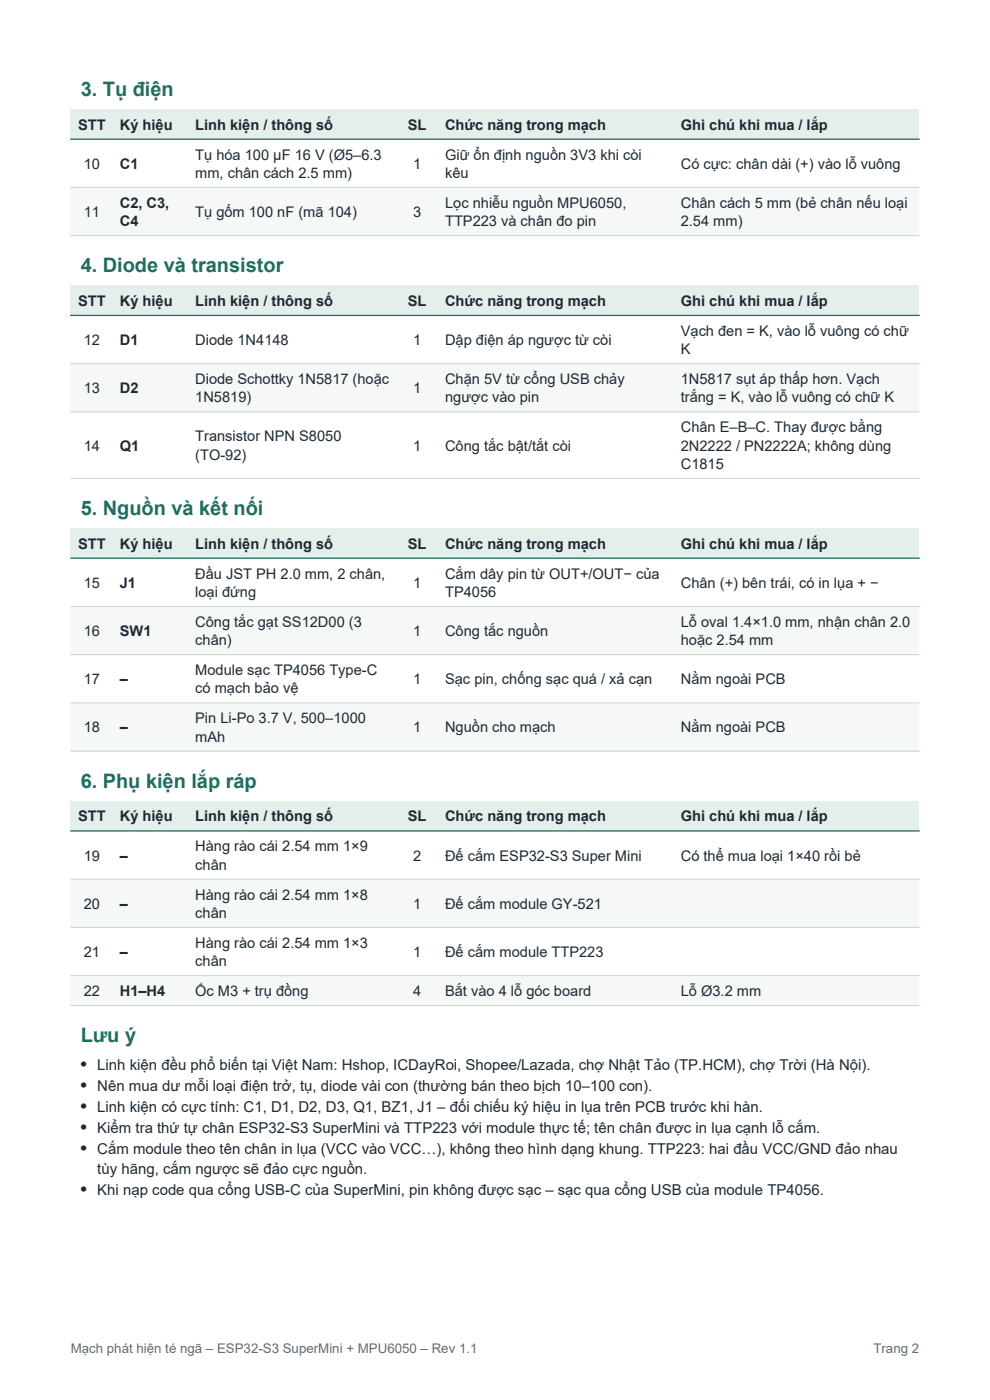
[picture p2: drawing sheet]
<svg xmlns="http://www.w3.org/2000/svg" width="210mm" height="297mm" viewBox="0 0 210 297" stroke-linecap="round" stroke-linejoin="round" font-family="sans-serif">
<defs><g id="words">
<g font-size="4.2" fill="#1d6f5f">
<text x="17.1" y="20.4">3. Tụ điện</text>
<text x="17.1" y="57.7">4. Diode và transistor</text>
<text x="17.1" y="109.3">5. Nguồn và kết nối</text>
<text x="17.1" y="167.1">6. Phụ kiện lắp ráp</text>
<text x="17.1" y="221.1">Lưu ý</text>
</g>
<g font-size="3.5" fill="#1f2933">
<text x="17.1" y="227.1">•</text>
<text x="17.1" y="231.5">•</text>
<text x="17.1" y="235.9">•</text>
<text x="17.1" y="240.3">•</text>
<text x="17.1" y="244.7">•</text>
<text x="17.1" y="253.5">•</text>
</g>
<g font-size="3.2" fill="#1f2933">
<text x="20.6" y="227.1">Linh kiện đều phổ biến tại Việt Nam: Hshop, ICDayRoi, Shopee/Lazada, chợ Nhật Tảo (TP.HCM), chợ Trời (Hà Nội).</text>
<text x="20.6" y="231.5">Nên mua dư mỗi loại điện trở, tụ, diode vài con (thường bán theo bịch 10–100 con).</text>
<text x="20.6" y="235.9">Linh kiện có cực tính: C1, D1, D2, D3, Q1, BZ1, J1 – đối chiếu ký hiệu in lụa trên PCB trước khi hàn.</text>
<text x="20.6" y="240.3">Kiểm tra thứ tự chân ESP32-S3 SuperMini và TTP223 với module thực tế; tên chân được in lụa cạnh lỗ cắm.</text>
<text x="20.6" y="244.7">Cắm module theo tên chân in lụa (VCC vào VCC…), không theo hình dạng khung. TTP223: hai đầu VCC/GND đảo nhau</text>
<text x="20.6" y="249.1">tùy hãng, cắm ngược sẽ đảo cực nguồn.</text>
<text x="20.6" y="253.5">Khi nạp code qua cổng USB-C của SuperMini, pin không được sạc – sạc qua cổng USB của module TP4056.</text>
</g>
<g font-size="3.1" fill="#1f2933">
<text x="16.6" y="27.5">STT</text>
<text x="25.4" y="27.5">Ký hiệu</text>
<text x="41.4" y="27.5">Linh kiện / thông số</text>
<text x="86.5" y="27.5">SL</text>
<text x="94.4" y="27.5">Chức năng trong mạch</text>
<text x="144.4" y="27.5">Ghi chú khi mua / lắp</text>
<text x="17.8" y="35.8">10</text>
<text x="25.4" y="35.8">C1</text>
<text x="41.4" y="33.9">Tụ hóa 100 µF 16 V (Ø5–6.3</text>
<text x="87.6" y="35.8">1</text>
<text x="94.4" y="33.9">Giữ ổn định nguồn 3V3 khi còi</text>
<text x="144.4" y="35.8">Có cực: chân dài (+) vào lỗ vuông</text>
<text x="41.4" y="37.7">mm, chân cách 2.5 mm)</text>
<text x="94.4" y="37.7">kêu</text>
<text x="17.8" y="46">11</text>
<text x="25.4" y="44.1">C2, C3,</text>
<text x="25.4" y="48">C4</text>
<text x="41.4" y="46">Tụ gốm 100 nF (mã 104)</text>
<text x="87.6" y="46">3</text>
<text x="94.4" y="44.1">Lọc nhiễu nguồn MPU6050,</text>
<text x="94.4" y="48">TTP223 và chân đo pin</text>
<text x="144.4" y="44.1">Chân cách 5 mm (bẻ chân nếu loại</text>
<text x="144.4" y="48">2.54 mm)</text>
<text x="16.6" y="64.9">STT</text>
<text x="25.4" y="64.9">Ký hiệu</text>
<text x="41.4" y="64.9">Linh kiện / thông số</text>
<text x="86.5" y="64.9">SL</text>
<text x="94.4" y="64.9">Chức năng trong mạch</text>
<text x="144.4" y="64.9">Ghi chú khi mua / lắp</text>
<text x="144.4" y="71.3">Vạch đen = K, vào lỗ vuông có chữ</text>
<text x="17.8" y="73.2">12</text>
<text x="25.4" y="73.2">D1</text>
<text x="41.4" y="73.2">Diode 1N4148</text>
<text x="87.6" y="73.2">1</text>
<text x="94.4" y="73.2">Dập điện áp ngược từ còi</text>
<text x="144.4" y="75.1">K</text>
<text x="17.8" y="83.4">13</text>
<text x="25.4" y="83.4">D2</text>
<text x="41.4" y="81.5">Diode Schottky 1N5817 (hoặc</text>
<text x="87.6" y="83.4">1</text>
<text x="94.4" y="81.5">Chặn 5V từ cổng USB chảy</text>
<text x="144.4" y="81.5">1N5817 sụt áp thấp hơn. Vạch</text>
<text x="41.4" y="85.4">1N5819)</text>
<text x="94.4" y="85.4">ngược vào pin</text>
<text x="144.4" y="85.4">trắng = K, vào lỗ vuông có chữ K</text>
<text x="17.8" y="95.6">14</text>
<text x="25.4" y="95.6">Q1</text>
<text x="41.4" y="93.7">Transistor NPN S8050</text>
<text x="87.6" y="95.6">1</text>
<text x="94.4" y="95.6">Công tắc bật/tắt còi</text>
<text x="144.4" y="91.7">Chân E–B–C. Thay được bằng</text>
<text x="144.4" y="95.6">2N2222 / PN2222A; không dùng</text>
<text x="41.4" y="97.5">(TO-92)</text>
<text x="144.4" y="99.5">C1815</text>
<text x="16.6" y="116.4">STT</text>
<text x="25.4" y="116.4">Ký hiệu</text>
<text x="41.4" y="116.4">Linh kiện / thông số</text>
<text x="86.5" y="116.4">SL</text>
<text x="94.4" y="116.4">Chức năng trong mạch</text>
<text x="144.4" y="116.4">Ghi chú khi mua / lắp</text>
<text x="17.8" y="124.7">15</text>
<text x="25.4" y="124.7">J1</text>
<text x="41.4" y="122.8">Đầu JST PH 2.0 mm, 2 chân,</text>
<text x="87.6" y="124.7">1</text>
<text x="94.4" y="122.8">Cắm dây pin từ OUT+/OUT− của</text>
<text x="144.4" y="124.7">Chân (+) bên trái, có in lụa + −</text>
<text x="41.4" y="126.6">loại đứng</text>
<text x="94.4" y="126.6">TP4056</text>
<text x="17.8" y="134.9">16</text>
<text x="25.4" y="134.9">SW1</text>
<text x="41.4" y="133">Công tắc gạt SS12D00 (3</text>
<text x="41.4" y="136.9">chân)</text>
<text x="87.6" y="134.9">1</text>
<text x="94.4" y="134.9">Công tắc nguồn</text>
<text x="144.4" y="133">Lỗ oval 1.4×1.0 mm, nhận chân 2.0</text>
<text x="144.4" y="136.9">hoặc 2.54 mm</text>
<text x="41.4" y="143.2">Module sạc TP4056 Type-C</text>
<text x="17.8" y="145.2">17</text>
<text x="25.4" y="145.2">–</text>
<text x="41.4" y="147.1">có mạch bảo vệ</text>
<text x="87.6" y="145.2">1</text>
<text x="94.4" y="145.2">Sạc pin, chống sạc quá / xả cạn</text>
<text x="144.4" y="145.2">Nằm ngoài PCB</text>
<text x="17.8" y="155.4">18</text>
<text x="25.4" y="155.4">–</text>
<text x="41.4" y="153.5">Pin Li-Po 3.7 V, 500–1000</text>
<text x="87.6" y="155.4">1</text>
<text x="94.4" y="155.4">Nguồn cho mạch</text>
<text x="144.4" y="155.4">Nằm ngoài PCB</text>
<text x="41.4" y="157.3">mAh</text>
<text x="16.6" y="174.3">STT</text>
<text x="25.4" y="174.3">Ký hiệu</text>
<text x="41.4" y="174.3">Linh kiện / thông số</text>
<text x="86.5" y="174.3">SL</text>
<text x="94.4" y="174.3">Chức năng trong mạch</text>
<text x="144.4" y="174.3">Ghi chú khi mua / lắp</text>
<text x="17.8" y="182.6">19</text>
<text x="25.4" y="182.6">–</text>
<text x="41.4" y="180.6">Hàng rào cái 2.54 mm 1×9</text>
<text x="41.4" y="184.5">chân</text>
<text x="87.6" y="182.6">2</text>
<text x="94.4" y="182.6">Đế cắm ESP32-S3 Super Mini</text>
<text x="144.4" y="182.6">Có thể mua loại 1×40 rồi bẻ</text>
<text x="41.4" y="190.8">Hàng rào cái 2.54 mm 1×8</text>
<text x="17.8" y="192.8">20</text>
<text x="25.4" y="192.8">–</text>
<text x="41.4" y="194.7">chân</text>
<text x="87.6" y="192.8">1</text>
<text x="94.4" y="192.8">Đế cắm module GY-521</text>
<text x="17.8" y="203">21</text>
<text x="25.4" y="203">–</text>
<text x="41.4" y="201.1">Hàng rào cái 2.54 mm 1×3</text>
<text x="87.6" y="203">1</text>
<text x="94.4" y="203">Đế cắm module TTP223</text>
<text x="41.4" y="205">chân</text>
<text x="17.8" y="211.3">22</text>
<text x="25.4" y="211.3">H1–H4</text>
<text x="41.4" y="211.3">Ốc M3 + trụ đồng</text>
<text x="87.6" y="211.3">4</text>
<text x="94.4" y="211.3">Bắt vào 4 lỗ góc board</text>
<text x="144.4" y="211.3">Lỗ Ø3.2 mm</text>
</g>
<g font-size="2.8" fill="#5f6b76">
<text x="15" y="287">Mạch phát hiện té ngã – ESP32-S3 SuperMini + MPU6050 – Rev 1.1</text>
<text x="185.3" y="287">Trang 2</text>
</g>
</g></defs>
<path d="M15 23.2h180v6.3h-180z" fill-rule="evenodd" fill="#e4efec"/>
<path d="M15 39.8h180v10.2h-180z" fill-rule="evenodd" fill="#f6f8f8"/>
<path d="M15 29.5h180" fill="none" stroke="#1d6f5f" stroke-width=".28"/>
<path d="M15 39.8h180M15 50h180" fill="none" stroke="#c9d3d1" stroke-width=".21"/>
<path d="M15 60.6h180v6.3h-180z" fill-rule="evenodd" fill="#e4efec"/>
<path d="M15 77.1h180v10.3h-180z" fill-rule="evenodd" fill="#f6f8f8"/>
<path d="M15 66.9h180" fill="none" stroke="#1d6f5f" stroke-width=".28"/>
<path d="M15 77.1h180M15 87.4h180M15 101.5h180" fill="none" stroke="#c9d3d1" stroke-width=".21"/>
<path d="M15 112.1h180v6.3h-180z" fill-rule="evenodd" fill="#e4efec"/>
<g fill="#f6f8f8">
<path d="M15 128.7h180v10.2h-180z" fill-rule="evenodd"/>
<path d="M15 149.1h180v10.2h-180z" fill-rule="evenodd"/>
</g>
<path d="M15 118.4h180" fill="none" stroke="#1d6f5f" stroke-width=".28"/>
<path d="M15 128.7h180M15 138.9h180M15 149.1h180M15 159.3h180" fill="none" stroke="#c9d3d1" stroke-width=".21"/>
<path d="M15 169.9h180v6.4h-180z" fill-rule="evenodd" fill="#e4efec"/>
<g fill="#f6f8f8">
<path d="M15 186.5h180v10.2h-180z" fill-rule="evenodd"/>
<path d="M15 207h180v6.3h-180z" fill-rule="evenodd"/>
</g>
<path d="M15 176.3h180" fill="none" stroke="#1d6f5f" stroke-width=".28"/>
<path d="M15 186.5h180M15 196.7h180M15 207h180M15 213.3h180" fill="none" stroke="#c9d3d1" stroke-width=".21"/>
<use href="#words"/>
</svg>
